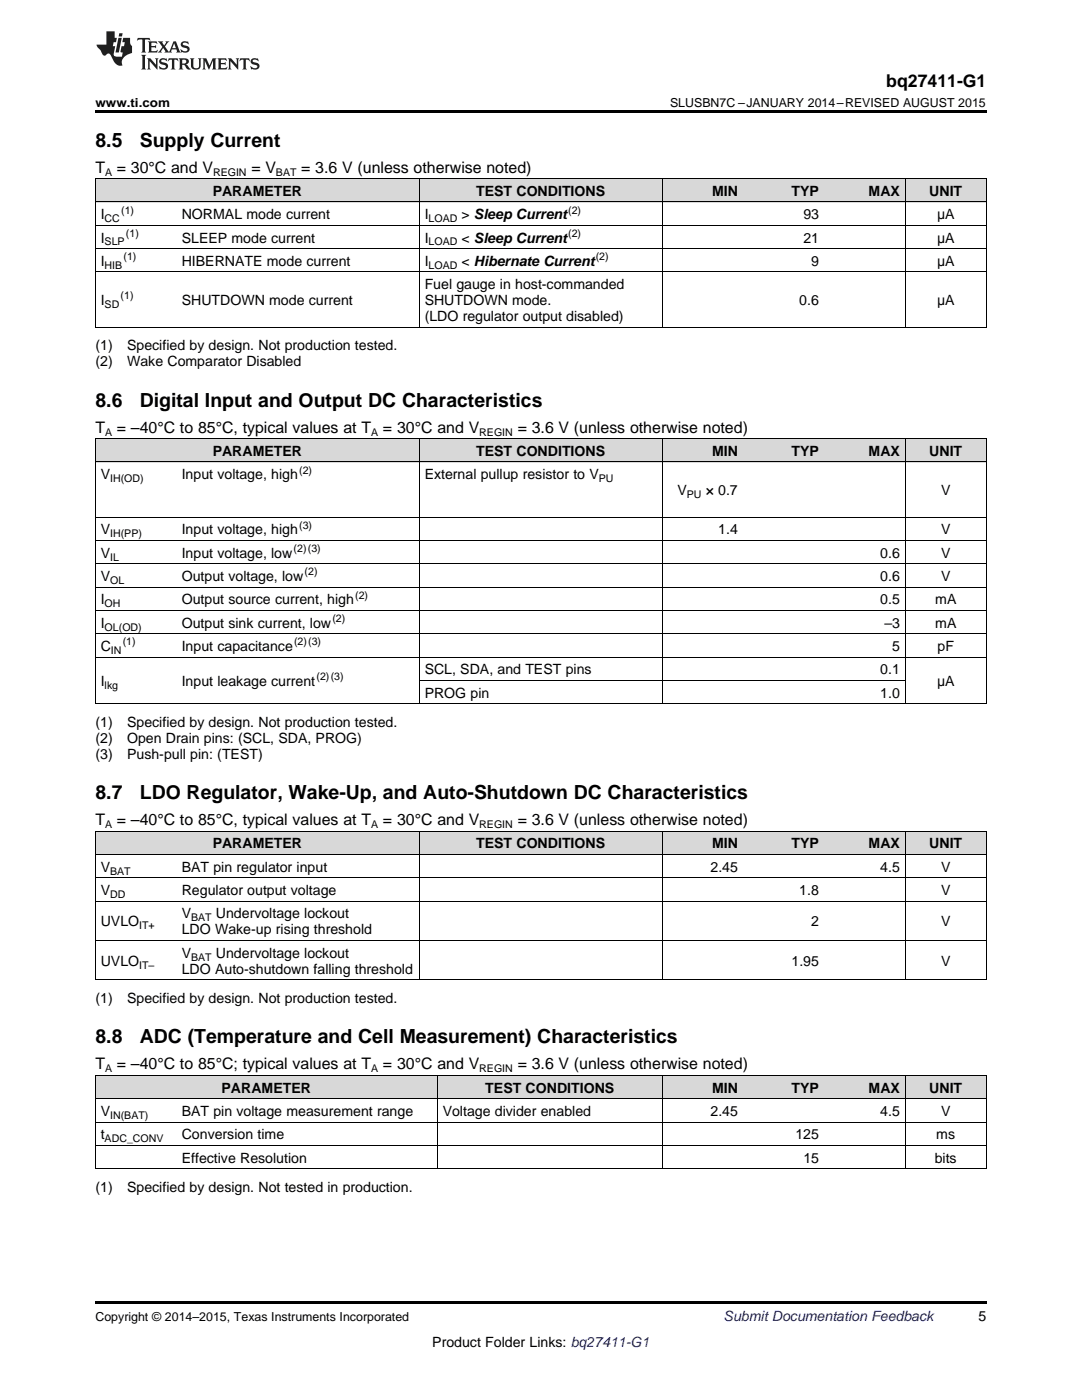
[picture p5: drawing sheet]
<svg xmlns="http://www.w3.org/2000/svg" width="216mm" height="279mm" viewBox="0 0 216 279" stroke-linecap="round" stroke-linejoin="round" font-family="sans-serif">
<defs><g id="words">
<g font-size="3.9">
<text x="19" y="29.3">8.5</text>
<text x="27.9" y="29.3">Supply Current</text>
<text x="19" y="81.2">8.6</text>
<text x="27.9" y="81.2">Digital Input and Output DC Characteristics</text>
<text x="19" y="159.5">8.7</text>
<text x="27.9" y="159.5">LDO Regulator, Wake-Up, and Auto-Shutdown DC Characteristics</text>
<text x="19" y="208.2">8.8</text>
<text x="27.9" y="208.2">ADC (Temperature and Cell Measurement) Characteristics</text>
</g>
<text font-size="3.5" x="176.8" y="17.3">bq27411-G1</text>
<g font-size="3.2">
<text x="19" y="34.4">T</text>
<text x="23.3" y="34.4">= 30°C and V</text>
<text x="50.2" y="34.4">= V</text>
<text x="60.1" y="34.4">= 3.6 V (unless otherwise noted)</text>
<text x="19" y="86.3">T</text>
<text x="23.3" y="86.3">= –40°C to 85°C, typical values at T</text>
<text x="76.4" y="86.3">= 30°C and V</text>
<text x="103.3" y="86.3">= 3.6 V (unless otherwise noted)</text>
<text x="19" y="164.7">T</text>
<text x="23.3" y="164.7">= –40°C to 85°C, typical values at T</text>
<text x="76.4" y="164.7">= 30°C and V</text>
<text x="103.3" y="164.7">= 3.6 V (unless otherwise noted)(Force Note1)</text>
<text x="19" y="213.4">T</text>
<text x="23.3" y="213.4">= –40°C to 85°C; typical values at T</text>
<text x="76.4" y="213.4">= 30°C and V</text>
<text x="103.3" y="213.4">= 3.6 V (unless otherwise noted) (Force Note1)</text>
</g>
<g font-size="2.8">
<text x="42.4" y="39.1">PARAMETER</text>
<text x="95" y="39.1">TEST CONDITIONS</text>
<text x="142.1" y="39.1">MIN</text>
<text x="157.9" y="39.1">TYP</text>
<text x="173.3" y="39.1">MAX</text>
<text x="185.4" y="39.1">UNIT</text>
<text x="20.1" y="43.7">I</text>
<text x="36.3" y="43.7">NORMAL mode current</text>
<text x="84.7" y="43.7">I</text>
<text x="92.1" y="43.7">&gt; Sleep Current</text>
<text x="160.3" y="43.7">93</text>
<text x="187" y="43.7">μA</text>
<text x="20.1" y="48.4">I</text>
<text x="20.1" y="53.1">I</text>
<text x="36.3" y="48.4">SLEEP mode current</text>
<text x="36.3" y="53.1">HIBERNATE mode current</text>
<text x="84.7" y="48.4">I</text>
<text x="84.7" y="53.1">I</text>
<text x="92.1" y="48.4">&lt; Sleep Current</text>
<text x="92.1" y="53.1">&lt; Hibernate Current</text>
<text x="160.3" y="48.4">21</text>
<text x="161.9" y="53.1">9</text>
<text x="187" y="48.4">μA</text>
<text x="187" y="53.1">μA</text>
<text x="84.7" y="57.7">Fuel gauge in host-commanded</text>
<text x="20.1" y="60.9">I</text>
<text x="36.3" y="60.9">SHUTDOWN mode current</text>
<text x="84.7" y="60.9">SHUTDOWN mode.</text>
<text x="84.7" y="64.1">(LDO regulator output disabled)</text>
<text x="159.5" y="60.9">0.6</text>
<text x="187" y="60.9">μA</text>
<text x="19" y="69.9">(1)</text>
<text x="25.4" y="69.9">Specified by design. Not production tested.</text>
<text x="19" y="73.1">(2)</text>
<text x="25.4" y="73.1">Wake Comparator Disabled</text>
<text x="20.1" y="95.6">V</text>
<text x="36.3" y="95.6">Input voltage, high</text>
<text x="42.4" y="91">PARAMETER</text>
<text x="84.7" y="95.6">External pullup resistor to V</text>
<text x="95" y="91">TEST CONDITIONS</text>
<text x="142.1" y="91">MIN</text>
<text x="157.9" y="91">TYP</text>
<text x="173.3" y="91">MAX</text>
<text x="185.4" y="91">UNIT</text>
<text x="135.2" y="98.8">V</text>
<text x="140.8" y="98.8">× 0.7</text>
<text x="187.8" y="98.8">V</text>
<text x="20.1" y="106.6">V</text>
<text x="36.3" y="106.6">Input voltage, high</text>
<text x="143.3" y="106.6">1.4</text>
<text x="187.8" y="106.6">V</text>
<text x="20.1" y="111.3">V</text>
<text x="36.3" y="111.3">Input voltage, low</text>
<text x="175.6" y="111.3">0.6</text>
<text x="187.8" y="111.3">V</text>
<text x="20.1" y="116">V</text>
<text x="36.3" y="116">Output voltage, low</text>
<text x="175.6" y="116">0.6</text>
<text x="187.8" y="116">V</text>
<text x="20.1" y="120.6">I</text>
<text x="20.1" y="125.3">I</text>
<text x="36.3" y="120.6">Output source current, high</text>
<text x="36.3" y="125.3">Output sink current, low</text>
<text x="175.6" y="120.6">0.5</text>
<text x="176.5" y="125.3">–3</text>
<text x="186.6" y="120.6">mA</text>
<text x="186.6" y="125.3">mA</text>
<text x="20.1" y="129.9">C</text>
<text x="36.3" y="129.9">Input capacitance</text>
<text x="178" y="129.9">5</text>
<text x="187.1" y="129.9">pF</text>
<text x="20.1" y="136.9">I</text>
<text x="36.3" y="136.9">Input leakage current</text>
<text x="84.7" y="134.6">SCL, SDA, and TEST pins</text>
<text x="175.6" y="134.6">0.1</text>
<text x="187" y="136.9">μA</text>
<text x="84.7" y="139.2">PROG pin</text>
<text x="175.6" y="139.2">1.0</text>
<text x="19" y="145.1">(1)</text>
<text x="19" y="148.3">(2)</text>
<text x="25.4" y="145.1">Specified by design. Not production tested.</text>
<text x="25.4" y="148.3">Open Drain pins: (SCL, SDA, PROG)</text>
<text x="19" y="151.4">(3)</text>
<text x="25.4" y="151.4">Push-pull pin: (TEST)</text>
<text x="20.1" y="174">V</text>
<text x="36.3" y="174">BAT pin regulator input</text>
<text x="42.4" y="169.3">PARAMETER</text>
<text x="95" y="169.3">TEST CONDITIONS</text>
<text x="141.8" y="174">2.45</text>
<text x="142.1" y="169.3">MIN</text>
<text x="157.9" y="169.3">TYP</text>
<text x="173.3" y="169.3">MAX</text>
<text x="175.6" y="174">4.5</text>
<text x="185.4" y="169.3">UNIT</text>
<text x="187.8" y="174">V</text>
<text x="20.1" y="178.6">V</text>
<text x="36.3" y="178.6">Regulator output voltage</text>
<text x="159.5" y="178.6">1.8</text>
<text x="187.8" y="178.6">V</text>
<text x="20.1" y="184.9">UVLO</text>
<text x="36.3" y="183.3">V</text>
<text x="43.1" y="183.3">Undervoltage lockout</text>
<text x="161.9" y="184.9">2</text>
<text x="187.8" y="184.9">V</text>
<text x="36.3" y="186.5">LDO Wake-up rising threshold</text>
<text x="36.3" y="191.1">V</text>
<text x="43.1" y="191.1">Undervoltage lockout</text>
<text x="20.1" y="192.7">UVLO</text>
<text x="36.3" y="194.3">LDO Auto-shutdown falling threshold</text>
<text x="157.9" y="192.7">1.95</text>
<text x="187.8" y="192.7">V</text>
<text x="19" y="200.2">(1)</text>
<text x="25.4" y="200.2">Specified by design. Not production tested.</text>
<text x="44.2" y="218.1">PARAMETER</text>
<text x="96.8" y="218.1">TEST CONDITIONS</text>
<text x="142.1" y="218.1">MIN</text>
<text x="157.9" y="218.1">TYP</text>
<text x="173.3" y="218.1">MAX</text>
<text x="185.4" y="218.1">UNIT</text>
<text x="20.1" y="222.7">V</text>
<text x="20.1" y="227.4">t</text>
<text x="36.3" y="222.7">BAT pin voltage measurement range</text>
<text x="36.3" y="227.4">Conversion time</text>
<text x="88.3" y="222.7">Voltage divider enabled</text>
<text x="141.8" y="222.7">2.45</text>
<text x="158.7" y="227.4">125</text>
<text x="175.6" y="222.7">4.5</text>
<text x="186.8" y="227.4">ms</text>
<text x="187.8" y="222.7">V</text>
<text x="36.3" y="232">Effective Resolution</text>
<text x="160.3" y="232">15</text>
<text x="186.5" y="232">bits</text>
<text x="19" y="237.9">(1)</text>
<text x="25.4" y="237.9">Specified by design. Not tested in production.</text>
<text x="195.3" y="263.6">5</text>
<text x="86.3" y="268.9">Product Folder Links: bq27411-G1</text>
</g>
<text font-size="2.8" fill="#0000c8" x="144.4" y="263.6">Submit Documentation Feedback</text>
<g font-size="2.5">
<text x="19" y="21.4">www.ti.com</text>
<text x="133.7" y="21.4">SLUSBN7C –JANUARY 2014–REVISED AUGUST 2015</text>
<text x="19" y="263.6">Copyright © 2014–2015, Texas Instruments Incorporated</text>
</g>
<g font-size="2.1">
<text x="21" y="35.1">A</text>
<text x="42.5" y="35.1">REGIN</text>
<text x="55.1" y="35.1">BAT</text>
<text x="20.9" y="44.3">CC</text>
<text x="24.2" y="42.6">(1)</text>
<text x="25.1" y="47.3">(1)</text>
<text x="85.5" y="44.3">LOAD</text>
<text x="113.4" y="42.6">(2)</text>
<text x="113.4" y="47.3">(2)</text>
<text x="20.9" y="49">SLP</text>
<text x="20.9" y="53.6">HIB</text>
<text x="24.7" y="51.9">(1)</text>
<text x="85.5" y="49">LOAD</text>
<text x="85.5" y="53.6">LOAD</text>
<text x="118.9" y="51.9">(2)</text>
<text x="24.1" y="59.8">(1)</text>
<text x="20.9" y="61.5">SD</text>
<text x="21" y="87">A</text>
<text x="74.1" y="87">A</text>
<text x="95.6" y="87">REGIN</text>
<text x="59.7" y="94.5">(2)</text>
<text x="22" y="96.2">IH(OD)</text>
<text x="119.5" y="96.2">PU</text>
<text x="137.1" y="99.4">PU</text>
<text x="22" y="107.2">IH(PP)</text>
<text x="59.7" y="105.5">(3)</text>
<text x="22" y="111.9">IL</text>
<text x="58.6" y="110.2">(2)(3)</text>
<text x="22" y="116.5">OL</text>
<text x="60.8" y="114.8">(2)</text>
<text x="70.9" y="119.5">(2)</text>
<text x="20.9" y="121.2">OH</text>
<text x="20.9" y="125.8">OL(OD)</text>
<text x="66.3" y="124.1">(2)</text>
<text x="22.1" y="130.5">IN</text>
<text x="24.5" y="128.8">(1)</text>
<text x="58.7" y="128.8">(2)(3)</text>
<text x="20.9" y="137.5">lkg</text>
<text x="63.2" y="135.8">(2)(3)</text>
<text x="21" y="165.3">A</text>
<text x="74.1" y="165.3">A</text>
<text x="95.6" y="165.3">REGIN</text>
<text x="22" y="174.6">BAT</text>
<text x="22" y="179.2">DD</text>
<text x="27.8" y="185.5">IT+</text>
<text x="38.1" y="183.9">BAT</text>
<text x="38.1" y="191.7">BAT</text>
<text x="27.8" y="193.3">IT–</text>
<text x="21" y="214">A</text>
<text x="74.1" y="214">A</text>
<text x="95.6" y="214">REGIN</text>
<text x="20.9" y="227.9">ADC_CONV</text>
<text x="22" y="223.3">IN(BAT)</text>
</g>
</g></defs>
<g fill="#d8d8d8">
<path d="M19 214.7h16.2v4.6h-16.2z"/>
<path d="M35.2 214.7h52.1v4.6h-52.1z"/>
<path d="M87.3 214.7h44.9v4.6h-44.9z"/>
<path d="M132.2 214.7h16.1v4.6h-16.1z"/>
<path d="M148.3 214.7h16.2v4.6h-16.2z"/>
<path d="M164.5 214.7h16.2v4.6h-16.2z"/>
<path d="M180.7 214.7h16.1v4.6h-16.1z"/>
<path d="M19 165.9h16.2v4.7h-16.2z"/>
<path d="M35.2 165.9h48.5v4.7h-48.5z"/>
<path d="M83.7 165.9h48.5v4.7h-48.5z"/>
<path d="M132.2 165.9h16.1v4.7h-16.1z"/>
<path d="M148.3 165.9h16.2v4.7h-16.2z"/>
<path d="M164.5 165.9h16.2v4.7h-16.2z"/>
<path d="M180.7 165.9h16.1v4.7h-16.1z"/>
<path d="M19 87.6h16.2v4.7h-16.2z"/>
<path d="M35.2 87.6h48.5v4.7h-48.5z"/>
<path d="M83.7 87.6h48.5v4.7h-48.5z"/>
<path d="M132.2 87.6h16.1v4.7h-16.1z"/>
<path d="M148.3 87.6h16.2v4.7h-16.2z"/>
<path d="M164.5 87.6h16.2v4.7h-16.2z"/>
<path d="M180.7 87.6h16.1v4.7h-16.1z"/>
<path d="M19 35.7h16.2v4.7h-16.2z"/>
<path d="M35.2 35.7h48.5v4.7h-48.5z"/>
<path d="M83.7 35.7h48.5v4.7h-48.5z"/>
<path d="M132.2 35.7h16.1v4.7h-16.1z"/>
<path d="M148.3 35.7h16.2v4.7h-16.2z"/>
<path d="M164.5 35.7h16.2v4.7h-16.2z"/>
<path d="M180.7 35.7h16.1v4.7h-16.1z"/>
</g>
<g fill="#000">
<path d="M19 22h177.8v.5h-177.8zM19 65.3h.2zM83.6 65.3h.1zM132.1 65.3h.1zM148.2 65.3h.1zM164.4 65.3h.1zM180.6 65.3h.1zM196.7 65.3h.1zM19 140.5h.2zM83.6 140.5h.1zM132.1 140.5h.1zM148.2 140.5h.1z"/>
<path d="M164.4 140.5h.1zM180.6 140.5h.1zM196.7 140.5h.1zM19 195.5l.2 .1zM83.6 195.5l.1 .1zM148.2 195.5l.1 .1zM164.4 195.5l.1 .1zM180.6 195.5l.1 .1zM196.7 195.5l.1 .1zM19 233.3h.2zM87.2 233.3h.1zM132.1 233.3h.1z"/>
<path d="M148.2 233.3h.1zM164.4 233.3h.1zM180.6 233.3h.1zM196.7 233.3h.1zM19 259.7h177.8v.5h-177.8z"/>
</g>
<g fill="none" stroke="#000" stroke-width=".2">
<path d="M19 35.6h177.8M19.1 35.7v29.6M83.6 35.7v29.6M132.1 35.7v29.6M180.6 35.7v29.6M196.8 35.7v29.6M19 54.3h177.8M19 49.6h177.8M19 45h177.8M19 40.3h177.8M19 65.3h177.8M19 92.2h177.8"/>
<path d="M19 87.5h177.8M19.1 87.6v52.9M83.6 87.6v52.9M132.1 87.6v52.9M180.6 87.6v52.9M196.8 87.6v52.9M19 117.2h177.8M19 112.5h177.8M19 107.9h177.8M19 103.2h177.8M19 131.1h177.8M19 126.5h177.8"/>
<path d="M19 121.8h177.8M83.7 135.8h97M19 140.5h177.8M19 179.9h177.8M19 175.2h177.8M19 170.6h177.8M19 165.9h177.8M19.1 165.9v29.7M83.6 165.9v29.7M132.1 165.9v29.7M180.6 165.9v29.7M196.8 165.9v29.7"/>
<path d="M19 195.5h177.8M19 187.7h177.8M19 219.3h177.8M19 214.6h177.8M19.1 214.6v18.7M87.2 214.6v18.7M132.1 214.6v18.7M180.6 214.6v18.7M196.8 214.6v18.7M19 233.2h177.8M19 228.6h177.8M19 223.9h177.8"/>
</g>
<g fill="#231f20">
<path d="M27.5 7.6l-.1 .5 .4-.2h.6v.1v2.1l-.2 .4h1l-.3-.4v-2.1l.1-.1h.5l.5 .2-.2-.5zM29.5 8.3l.2 .3v1.5l-.2 .4h1.8l.2-.6a1.04 1.04 0 0 1-1.3 .2v-.7h.6l.3 .2v-.6l-.3 .2h-.6v-.6l.8-.1 .4 .3-.2-.5zM31.5 8.3l.9 1.1-.9 1.1h.8l-.2-.2 .5-.7 .4 .7-.2 .2h1.5l-.1-.2 .1-.4h.9l.1 .4-.2 .2h1l-.3-.3-.7-1.9h-.5l-.9 2-.8-1 .9-1h-.8l.1 .3-.3 .5-.4-.6 .2-.2zM34.7 8.6l.4 1h-.7zM36.3 8.4a.63 .63 0 0 0-.2 .7 .63 .63 0 0 0 .6 .4l.6 .2 .1 .2a.75 .75 0 0 1-.7 .4 .75 .75 0 0 1-.6-.5l.1 .7 .1-.1a1.11 1.11 0 0 0 1.5-.6 1.13 1.13 0 0 0-1.2-.8l-.1-.4a1.04 1.04 0 0 1 1.2 .2l-.2-.5-.1 .1-.5-.2zM28.2 10.9l.2 .4v2.2l-.2 .4h1l-.3-.4v-2.2l.3-.4zM29.3 11.6l.3 .4v1.5l-.3 .4h.8l-.2-.4v-1.3l1.5 1.7v-1.9l.2-.4h-.7l.2 .4v.9l-1.1-1.3zM32 11.8a.62 .62 0 0 0-.2 .7 .62 .62 0 0 0 .6 .4l.6 .1 .1 .3a.76 .76 0 0 1-.7 .3 .76 .76 0 0 1-.6-.4l.1 .7 .1-.1a1.11 1.11 0 0 0 1.5-.6 1.13 1.13 0 0 0-1.2-.8l-.1-.4a1.04 1.04 0 0 1 1.2 .2l-.2-.6-.1 .1-.5-.1zM33.7 11.6l-.2 .6a.61 .61 0 0 1 .8-.3v1.6l-.2 .4h.9l-.2-.4v-1.6a.63 .63 0 0 1 .8 .3l-.2-.6zM35.6 11.6l.3 .4v1.5l-.3 .4h1l-.2-.2v-.8l.5 .2a.76 .76 0 0 0 1.2 .7l-1-1a.58 .58 0 0 0 .6-.5 .58 .58 0 0 0-.5-.6zM36.4 11.9h.1a.45 .45 0 0 1 .5 .1 .45 .45 0 0 1 .1 .5l-.7 .2zM37.9 11.6l.2 .2a2.17 2.17 0 0 0 .3 1.9 .99 .99 0 0 0 1.6-.6v-1.1l.2-.4h-.7l.2 .2a1.92 1.92 0 0 1-.2 1.8 .6 .6 0 0 1-.9-.5v-1.1l.2-.4zM40.4 11.6l.2 .4v1.5l-.2 .4h.7l-.2-.4v-1.4l.8 1.8 .8-1.8v1.4l-.2 .4h.9l-.2-.4v-1.5l.2-.4h-.8l-.6 1.5-.6-1.5zM43.4 11.6l.2 .4v1.5l-.2 .4h1.8l.2-.6a1.04 1.04 0 0 1-1.3 .1v-.6h.5l.4 .2v-.6l-.4 .2h-.5v-.7h.8l.3 .3-.1-.6zM45.5 11.6l.2 .4v1.5l-.2 .4h.7l-.2-.4v-1.3l1.5 1.7v-1.9l.2-.4h-.7l.2 .4v.9l-1.1-1.3zM47.9 11.6l-.1 .6a.61 .61 0 0 1 .8-.3v1.6l-.3 .4h1l-.3-.4 .1-1.6a.63 .63 0 0 1 .7 .3l-.1-.6zM50.2 11.8a.62 .62 0 0 0-.2 .7 .62 .62 0 0 0 .6 .4l.6 .1 .2 .3a.76 .76 0 0 1-.8 .3 .76 .76 0 0 1-.6-.4l.1 .7 .2-.1a1.11 1.11 0 0 0 1.5-.6 1.13 1.13 0 0 0-1.3-.8l-.1-.4a1.04 1.04 0 0 1 1.2 .2l-.1-.6-.2 .1-.5-.1z"/>
<path d="M21.2 6.3v2.6h-1.9l.1 .4 .7 .9a.91 .91 0 0 0 1 .8 .56 .56 0 0 1 .5-.3 .56 .56 0 0 1 .5 .3l.4 .8a1.53 1.53 0 0 0 1.9 1.2 1.54 1.54 0 0 1 1-2.1l.9-.3v-1.4a1.52 1.52 0 0 1-.3-1.6h-1.4l-.2 .8h.5l-.2 .8h-.4l-.2 1v.2l.4 .1-.2 .8a1.93 1.93 0 0 1-1.6-.3l.3-1.8h-.5l.2-.8h.4l.2-.8h-.4v-1.3zM23.6 7.6l-.6 2.9h.7l.6-2.9zM23.8 6.6l-.1 .7h.6l.2-.7z"/>
</g>
<use href="#words"/>
</svg>
